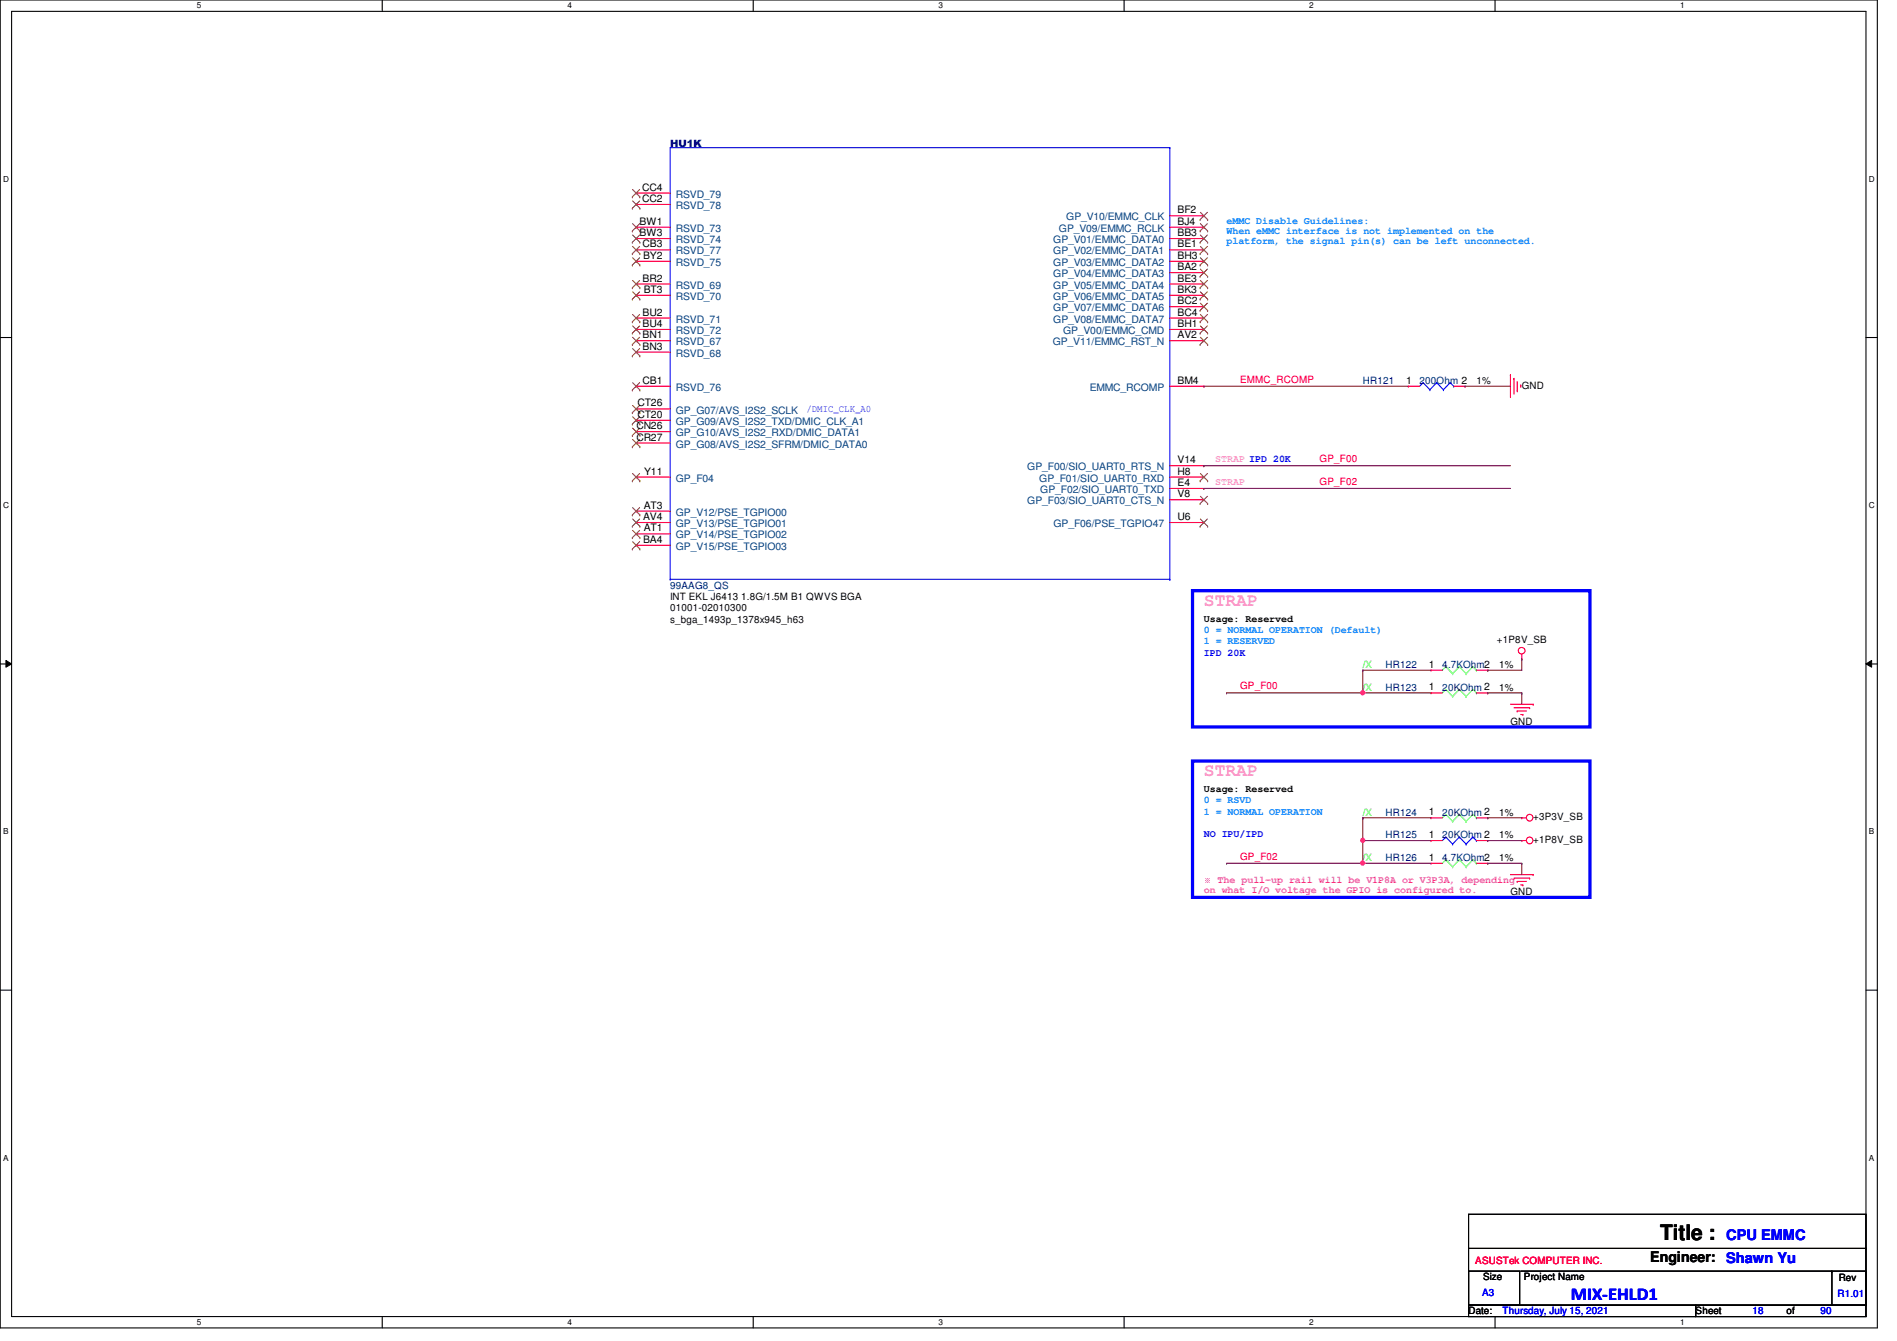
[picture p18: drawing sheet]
<svg xmlns="http://www.w3.org/2000/svg" width="297mm" height="210mm" viewBox="0 0 297 210" stroke-linecap="round" stroke-linejoin="round" font-family="sans-serif">
<defs><g id="words">
<text font-size="3.3" x="260" y="194.1">Title :</text>
<g font-size="2.8" fill="#ff80ff">
<text x="188.5" y="94.8">STRAP</text>
<text x="188.5" y="121.5">STRAP</text>
</g>
<text font-size="2.8" fill="#00f" x="246" y="203.5">MIX-EHLD1</text>
<text font-size="2.3" x="258.4" y="197.5">Engineer:</text>
<g font-size="2.3" fill="#00f">
<text x="270.3" y="194.1">CPU EMMC</text>
<text x="270.3" y="197.7">Shawn Yu</text>
</g>
<g font-size="1.6" fill="#000080">
<text x="104.9" y="23.1">HU1K</text>
<text x="213.4" y="60.1">HR121</text>
<text x="222.3" y="60.1">200Ohm 2</text>
<text x="104.9" y="92.1">99AAG8_QS</text>
<text x="217" y="104.6">HR122</text>
<text x="225.8" y="104.6">4.7KOhm2</text>
<text x="217" y="108.1">HR123</text>
<text x="225.8" y="108.1">20KOhm 2</text>
<text x="217" y="127.7">HR124</text>
<text x="217" y="131.2">HR125</text>
<text x="225.8" y="127.7">20KOhm 2</text>
<text x="225.8" y="131.2">20KOhm 2</text>
<text x="217" y="134.8">HR126</text>
<text x="225.8" y="134.8">4.7KOhm2</text>
</g>
<g font-size="1.6">
<text x="100.5" y="29.8">CC4</text>
<text x="100.2" y="35.2">BW1</text>
<text x="100.5" y="31.6">CC2</text>
<text x="184.4" y="35.2">BJ4</text>
<text x="184.4" y="33.4">BF2</text>
<text x="100.2" y="37">BW3</text>
<text x="100.6" y="38.7">CB3</text>
<text x="100.7" y="40.5">BY2</text>
<text x="184.4" y="37">BB3</text>
<text x="184.4" y="38.7">BE1</text>
<text x="184.4" y="40.5">BH3</text>
<text x="100.6" y="44.1">BR2</text>
<text x="100.8" y="45.8">BT3</text>
<text x="184.4" y="42.3">BA2</text>
<text x="184.4" y="44.1">BE3</text>
<text x="184.4" y="45.8">BK3</text>
<text x="184.4" y="47.6">BC2</text>
<text x="100.6" y="51.2">BU4</text>
<text x="100.6" y="49.4">BU2</text>
<text x="100.6" y="53">BN1</text>
<text x="184.4" y="51.2">BH1</text>
<text x="184.4" y="49.4">BC4</text>
<text x="184.4" y="53">AV2</text>
<text x="100.6" y="54.7">BN3</text>
<text x="99.8" y="63.6">CT26</text>
<text x="99.8" y="65.4">CT20</text>
<text x="100.6" y="60.1">CB1</text>
<text x="184.4" y="60.1">BM4</text>
<text x="220.2" y="60.1">1</text>
<text x="231.2" y="60.1">1%</text>
<text x="238.3" y="60.8">GND</text>
<text x="99.6" y="69">CR27</text>
<text x="99.6" y="67.2">CN26</text>
<text x="100.9" y="74.3">Y11</text>
<text x="184.4" y="72.5">V14</text>
<text x="184.4" y="74.3">H8</text>
<text x="184.4" y="76.1">E4</text>
<text x="184.4" y="77.9">V8</text>
<text x="100.7" y="81.4">AV4</text>
<text x="100.8" y="79.6">AT3</text>
<text x="100.8" y="83.2">AT1</text>
<text x="184.4" y="81.4">U6</text>
<text x="100.7" y="85">BA4</text>
<text x="104.9" y="95.7">01001-02010300</text>
<text x="104.9" y="93.9">INT EKL J6413 1.8G/1.5M B1 QWVS BGA</text>
<text x="104.9" y="97.5">s_bga_1493p_1378x945_h63</text>
<text x="188.5" y="97.3">Usage: Reserved</text>
<text x="234.4" y="100.7">+1P8V_SB</text>
<text x="223.7" y="104.5">1</text>
<text x="234.7" y="104.6">1%</text>
<text x="223.7" y="108.1">1</text>
<text x="234.7" y="108.1">1%</text>
<text x="236.5" y="113.5">GND</text>
<text x="188.5" y="124">Usage: Reserved</text>
<text x="223.7" y="127.6">1</text>
<text x="223.7" y="131.2">1</text>
<text x="234.7" y="127.7">1%</text>
<text x="234.7" y="131.2">1%</text>
<text x="240.1" y="132">+1P8V_SB</text>
<text x="240.1" y="128.4">+3P3V_SB</text>
<text x="223.7" y="134.7">1</text>
<text x="234.7" y="134.8">1%</text>
<text x="236.5" y="140.1">GND</text>
<text x="232.2" y="200.4">Size</text>
<text x="238.6" y="200.4">Project Name</text>
<text x="287.9" y="200.6">Rev</text>
<text x="230" y="205.7">Date:</text>
<text x="265.5" y="205.7">Sheet</text>
<text x="279.7" y="205.7">of</text>
</g>
<g font-size="1.6" fill="#004080">
<text x="105.8" y="32.7">RSVD_78</text>
<text x="105.8" y="30.9">RSVD_79</text>
<text x="167" y="34.5">GP_V10/EMMC_CLK</text>
<text x="105.8" y="38.1">RSVD_74</text>
<text x="105.8" y="36.3">RSVD_73</text>
<text x="105.8" y="41.6">RSVD_75</text>
<text x="105.8" y="39.8">RSVD_77</text>
<text x="164.9" y="38.1">GP_V01/EMMC_DATA0</text>
<text x="164.9" y="39.8">GP_V02/EMMC_DATA1</text>
<text x="164.9" y="41.6">GP_V03/EMMC_DATA2</text>
<text x="165.8" y="36.3">GP_V09/EMMC_RCLK</text>
<text x="105.8" y="46.9">RSVD_70</text>
<text x="105.8" y="45.2">RSVD_69</text>
<text x="164.9" y="43.4">GP_V04/EMMC_DATA3</text>
<text x="164.9" y="45.2">GP_V05/EMMC_DATA4</text>
<text x="164.9" y="46.9">GP_V06/EMMC_DATA5</text>
<text x="105.8" y="52.3">RSVD_72</text>
<text x="105.8" y="50.5">RSVD_71</text>
<text x="164.9" y="48.7">GP_V07/EMMC_DATA6</text>
<text x="164.9" y="50.5">GP_V08/EMMC_DATA7</text>
<text x="166.5" y="52.3">GP_V00/EMMC_CMD</text>
<text x="105.8" y="55.8">RSVD_68</text>
<text x="105.8" y="54.1">RSVD_67</text>
<text x="164.8" y="54.1">GP_V11/EMMC_RST_N</text>
<text x="105.8" y="61.2">RSVD_76</text>
<text x="105.8" y="64.7">GP_G07/AVS_I2S2_SCLK</text>
<text x="170.6" y="61.2">EMMC_RCOMP</text>
<text x="105.8" y="70.1">GP_G08/AVS_I2S2_SFRM/DMIC_DATA0</text>
<text x="105.8" y="66.5">GP_G09/AVS_I2S2_TXD/DMIC_CLK_A1</text>
<text x="105.8" y="68.3">GP_G10/AVS_I2S2_RXD/DMIC_DATA1</text>
<text x="105.8" y="75.4">GP_F04</text>
<text x="160.9" y="73.6">GP_F00/SIO_UART0_RTS_N</text>
<text x="162.7" y="75.4">GP_F01/SIO_UART0_RXD</text>
<text x="162.9" y="77.2">GP_F02/SIO_UART0_TXD</text>
<text x="105.8" y="80.7">GP_V12/PSE_TGPIO00</text>
<text x="105.8" y="82.5">GP_V13/PSE_TGPIO01</text>
<text x="160.9" y="79">GP_F03/SIO_UART0_CTS_N</text>
<text x="165" y="82.5">GP_F06/PSE_TGPIO47</text>
<text x="105.8" y="84.3">GP_V14/PSE_TGPIO02</text>
<text x="105.8" y="86.1">GP_V15/PSE_TGPIO03</text>
</g>
<g font-size="1.6" fill="#0080ff">
<text x="192.1" y="35.1">eMMC Disable Guidelines:</text>
<text x="192.1" y="36.6">When eMMC interface is not implemented on the</text>
<text x="192.1" y="38.2">platform, the signal pin(s) can be left unconnected.</text>
<text x="188.5" y="99.1">0 = NORMAL OPERATION (Default)</text>
<text x="188.5" y="100.8">1 = RESERVED</text>
<text x="188.5" y="125.7">0 = RSVD</text>
<text x="188.5" y="127.5">1 = NORMAL OPERATION</text>
</g>
<g font-size="1.6" fill="#f00">
<text x="194.2" y="59.9">EMMC_RCOMP</text>
<text x="206.6" y="72.3">GP_F00</text>
<text x="206.6" y="75.9">GP_F02</text>
<text x="194.2" y="107.9">GP_F00</text>
<text x="194.2" y="134.6">GP_F02</text>
<text x="231" y="197.9">ASUSTek COMPUTER INC.</text>
</g>
<g font-size="1.6" fill="#00f">
<text x="126.3" y="64.5">/DMIC_CLK_A0</text>
<text x="188.5" y="102.6">IPD 20K</text>
<text x="188.5" y="131.1">NO IPU/IPD</text>
<text x="232.1" y="202.9">A3</text>
<text x="287.7" y="203.1">R1.01</text>
<text x="235.3" y="205.7">Thursday, July 15, 2021</text>
<text x="274.4" y="205.7">18</text>
<text x="285.1" y="205.7">90</text>
</g>
<g font-size="1.6" fill="#ff80ff">
<text x="190.3" y="72.4">STRAP IPD 20K</text>
<text x="190.3" y="75.9">STRAP</text>
</g>
<g font-size="1.6" fill="#0f0">
<text x="213.4" y="104.6">/X</text>
<text x="213.4" y="108.1">/X</text>
<text x="213.4" y="127.7">/X</text>
<text x="213.4" y="134.8">/X</text>
</g>
<g font-size="1.6" fill="#f0f">
<text x="188.5" y="139.7">on what I/O voltage the GPIO is configured to.</text>
<text x="190.7" y="138.2">The pull-up rail will be V1P8A or V3P3A, depending</text>
</g>
<g font-size="1.3">
<text x="30.8" y="1.3">5</text>
<text x="88.9" y="1.3">4</text>
<text x="146.9" y="1.3">3</text>
<text x="205" y="1.3">2</text>
<text x="263.1" y="1.3">1</text>
<text x=".5" y="28.4">D</text>
<text x="292.6" y="28.4">D</text>
<text x=".5" y="79.5">C</text>
<text x="292.6" y="79.5">C</text>
<text x=".5" y="130.6">B</text>
<text x="292.6" y="130.6">B</text>
<text x=".5" y="181.7">A</text>
<text x="292.6" y="181.7">A</text>
<text x="30.8" y="207.4">5</text>
<text x="88.9" y="207.4">4</text>
<text x="146.9" y="207.4">3</text>
<text x="205" y="207.4">2</text>
<text x="263.1" y="207.4">1</text>
</g>
<text font-size="1.2" fill="#f0f" x="188.5" y="138.2">※</text>
</g></defs>
<path d="M0 0h294v207.9h-294zM1.8 1.8h290.4v204.3h-290.4z" fill="none" stroke="#000" stroke-width=".17"/>
<g fill="#fff">
<path d="M30.8 .2h.7v1.4h-.7z"/>
<path d="M30.8 206.2h.7v1.4h-.7z"/>
</g>
<path d="M59.9 0v1.8M59.9 206.1v1.8" fill="none" stroke="#000" stroke-width=".17"/>
<g fill="#fff">
<path d="M88.9 .2h.6v1.4h-.6z"/>
<path d="M88.9 206.2h.6v1.4h-.6z"/>
</g>
<path d="M117.9 0v1.8M117.9 206.1v1.8" fill="none" stroke="#000" stroke-width=".17"/>
<g fill="#fff">
<path d="M146.9 .2h.7v1.4h-.7z"/>
<path d="M146.9 206.2h.7v1.4h-.7z"/>
</g>
<path d="M176 0v1.8M176 206.1v1.8" fill="none" stroke="#000" stroke-width=".17"/>
<g fill="#fff">
<path d="M205 .2h.7v1.4h-.7z"/>
<path d="M205 206.2h.7v1.4h-.7z"/>
</g>
<path d="M234.1 0v1.8M234.1 206.1v1.8" fill="none" stroke="#000" stroke-width=".17"/>
<g fill="#fff">
<path d="M263.1 .2h.7v1.4h-.7z"/>
<path d="M263.1 206.2h.7v1.4h-.7z"/>
<path d="M.5 27.3h.9v1.4h-.9z"/>
<path d="M292.6 27.3h.9v1.4h-.9z"/>
<path d="M.5 78.4h.9v1.4h-.9z"/>
<path d="M292.6 78.4h.9v1.4h-.9z"/>
</g>
<path d="M0 52.8h1.8M292.2 52.8h1.8" fill="none" stroke="#000" stroke-width=".17"/>
<g fill="#fff">
<path d="M.5 129.5h.8v1.4h-.8z"/>
<path d="M292.6 129.5h.9v1.4h-.9z"/>
</g>
<path d="M0 103.9h1.8M292.2 103.9h1.8" fill="none" stroke="#000" stroke-width=".17"/>
<path d="M.9 103.4l.9 .5-.9 .5zM292.2 103.9l.9-.5v1z" fill="#000"/>
<path d="M.9 103.4l.9 .5-.9 .5zM292.2 103.9l.9-.5v1z" fill="none" stroke="#000" stroke-width=".16"/>
<g fill="#fff">
<path d="M.5 180.5h.8v1.4h-.8z"/>
<path d="M292.6 180.5h.9v1.4h-.9z"/>
</g>
<path d="M0 155h1.8M292.2 155h1.8M230 190.1h62.2v14.2h-62.2zM230 199h8v5.3h-8zM230 195.4h62.2M238.1 199h48.7M286.8 199h5.4v5.3h-5.4zM286.8 199h.1M292.2 195.4h.1M230 204.3h35.5v1.8h-35.5zM265.5 204.3h26.7v1.8h-26.7z" fill="none" stroke="#000" stroke-width=".17"/>
<path d="M186.7 92.5h62.3v21.3h-62.3zM186.7 119.1h62.3v21.4h-62.3z" fill="none" stroke="#00f" stroke-width=".51"/>
<g fill="none" stroke="#f00" stroke-width=".17">
<path d="M99.6 32h.1M99.6 30.2h.1M99.6 37.3h.1M99.6 35.6h.1M99.6 39.1h.1M99.6 32h5.3M99.6 30.2h5.3M99.6 37.3h5.3M99.6 35.6h5.3M99.6 39.1h5.3M183.2 37.3h5.3M183.2 35.6h5.3"/>
<path d="M183.2 39.1h5.3M183.2 33.8h5.3M188.5 37.3h.1M188.5 39.1h.1M188.5 35.6h.1M188.5 33.8h.1M99.6 46.2h.1M99.6 44.4h.1M99.6 51.6h.1M99.6 49.8h.1M99.6 55.1h.1M99.6 53.3h.1"/>
<path d="M99.6 40.9h.1M99.6 46.2h5.3M99.6 44.4h5.3M99.6 51.6h5.3M99.6 49.8h5.3M99.6 55.1h5.3M99.6 53.3h5.3M99.6 40.9h5.3M183.2 46.2h5.3M183.2 44.4h5.3M183.2 51.6h5.3M183.2 49.8h5.3"/>
<path d="M183.2 53.3h5.3M183.2 40.9h5.3M183.2 42.7h5.3M183.2 48h5.3M188.5 51.6h.1M188.5 40.9h.1M188.5 42.7h.1M188.5 44.4h.1M188.5 46.2h.1M188.5 48h.1M188.5 49.8h.1M188.5 53.3h.1"/>
<path d="M236.5 58.7h.1M236.5 58.7v3.5M237.1 59.2h.1M237.1 59.2v2.5M237.6 59.7v1.5M99.6 60.5h.1M99.6 74.7h.1M99.6 64h.1M99.6 69.3h.1M99.6 65.8h.1M99.6 67.6h.1M99.6 60.5h5.3"/>
<path d="M99.6 74.7h5.3M99.6 64h5.3M99.6 69.3h5.3M99.6 65.8h5.3M99.6 67.6h5.3M183.2 60.5h5.3M183.2 72.9h5.3M183.2 74.7h5.3M183.2 76.5h5.3M183.2 78.2h5.3M188.5 60.5h.1M188.5 72.9h.1"/>
<path d="M188.5 74.7h.1M188.5 76.5h.1M188.5 78.2h.1M220.5 60.5h.1M220.5 60.5h1.8M227.6 60.5h1.8M229.4 60.5h.1M237.6 61.2h.1M238.1 60.3h.1M238.1 60.3v.3M99.6 80h.1M99.6 81.8h.1"/>
<path d="M99.6 83.6h.1M99.6 85.3h.1M99.6 81.8h5.3M99.6 80h5.3M99.6 83.6h5.3M99.6 85.3h5.3M183.2 81.8h5.3M188.5 81.8h.1M224.1 108.5h.1M224.1 104.9h.1M224.1 108.5h1.7M224.1 104.9h1.7"/>
<path d="M231.2 108.5h1.8M231.2 104.9h1.8M233 108.5h.1M233 104.9h.1M236.5 110.2h3.6M237.1 110.8h2.4M237.6 111.3h.1M237.6 111.3h1.4M238.1 111.8h.4M238.3 103.1h.1M238.3 102.4v.7M238.5 111.8h.1"/>
<path d="M239.5 110.8h.1M240.1 110.2h.1M224.1 135.1h.1M224.1 128h.1M224.1 131.6h.1M224.1 131.6h1.7M224.1 128h1.7M224.1 135.1h1.7M231.2 131.6h1.8M231.2 128h1.8M231.2 135.1h1.8M233 135.1h.1"/>
<path d="M233 128h.1M233 131.6h.1M236.5 136.9h3.6M237.1 137.5h2.4M237.6 138h.1M237.6 138h1.4M238.1 138.5h.4M238.3 131.6h.1M238.3 128h.1M238.3 131.6h.7M238.3 128h.7M238.5 138.5h.1"/>
<path d="M239.5 137.5h.1M240.1 136.9h.1"/>
<circle cx="238.3" cy="101.8" r=".52"/>
<circle cx="239.5" cy="131.5" r=".52"/>
<circle cx="239.5" cy="128" r=".52"/>
</g>
<g fill="none" stroke="#00f" stroke-width=".17">
<path d="M183.2 23.1h.1M183.2 23.1h-78.3v67.6M183.2 23.1v67.6M222.8 59.9h.1M222.8 59.9l1.1 1.1M222.8 59.9l-.5 .6M225 59.9h.1M225 59.9l1 1.1M225 59.9l-1.1 1.1M227.1 59.9h.1M227.1 59.9l.5 .6M227.1 59.9l-1.1 1.1"/>
<path d="M223.9 61h.1M226 61h.1M227.6 60.5h.1M104.9 90.7h.1M104.9 90.7h78.3M183.2 90.7h.1M226.4 131h.1M226.4 131l1.1 1.1M226.4 131l-.6 .6M227.5 132.1h.1M228.5 131h.1M228.5 131l1.1 1.1"/>
<path d="M228.5 131l-1 1.1M229.6 132.1h.1M230.6 131h.1M230.6 131l.6 .6M230.6 131l-1 1.1M231.2 131.6h.1"/>
</g>
<g fill="none" stroke="#804000" stroke-width=".16">
<path d="M99 32.6h.1M99 30.8h.1M99 37.9h.1M99 36.2h.1M99 39.7h.1M99.1 31.5l1.1 1.1M99.1 29.7l1.1 1.1M99.1 36.8l1.1 1.1M99.1 35l1.1 1.2M99.1 38.6l1.1 1.1M100.2 31.5l-1.2 1.1M100.2 29.7l-1.2 1.1"/>
<path d="M100.2 36.8l-1.2 1.1M100.2 35l-1.2 1.2M100.2 38.6l-1.2 1.1M100.2 32.6h.1M100.2 30.8h.1M100.2 37.9h.1M100.2 36.2h.1M100.2 39.7h.1M187.9 37.9h.1M187.9 39.7h.1M187.9 36.2h.1M187.9 34.4h.1"/>
<path d="M188 36.8l1.1 1.1M188 38.6l1.1 1.1M188 35l1.1 1.2M188 33.2l1.1 1.2M189.1 36.8l-1.2 1.1M189.1 38.6l-1.2 1.1M189.1 35l-1.2 1.2M189.1 33.2l-1.2 1.2M189.1 37.9h.1M189.1 39.7h.1M189.1 36.2h.1M189.1 34.4h.1"/>
<path d="M99 46.8h.1M99 45h.1M99 52.2h.1M99 50.4h.1M99 55.7h.1M99 53.9h.1M99 41.5h.1M99.1 45.7l1.1 1.1M99.1 43.9l1.1 1.1M99.1 51l1.1 1.2M99.1 49.2l1.1 1.2M99.1 54.6l1.1 1.1"/>
<path d="M99.1 52.8l1.1 1.1M99.1 40.3l1.1 1.2M99.1 59.9l1.1 1.1M100.2 45.7l-1.2 1.1M100.2 43.9l-1.2 1.1M100.2 51l-1.2 1.2M100.2 49.2l-1.2 1.2M100.2 54.6l-1.2 1.1M100.2 52.8l-1.2 1.1M100.2 40.3l-1.2 1.2M100.2 59.9l-1.2 1.1M100.2 46.8h.1"/>
<path d="M100.2 45h.1M100.2 52.2h.1M100.2 50.4h.1M100.2 55.7h.1M100.2 53.9h.1M100.2 41.5h.1M187.9 52.2h.1M187.9 41.5h.1M187.9 43.3h.1M187.9 45h.1M187.9 46.8h.1M187.9 48.6h.1"/>
<path d="M187.9 50.4h.1M187.9 53.9h.1M188 51l1.1 1.2M188 40.3l1.1 1.2M188 42.1l1.1 1.2M188 43.9l1.1 1.1M188 45.7l1.1 1.1M188 47.5l1.1 1.1M188 49.2l1.1 1.2M188 52.8l1.1 1.1M189.1 51l-1.2 1.2M189.1 40.3l-1.2 1.2"/>
<path d="M189.1 42.1l-1.2 1.2M189.1 43.9l-1.2 1.1M189.1 45.7l-1.2 1.1M189.1 47.5l-1.2 1.1M189.1 49.2l-1.2 1.2M189.1 52.8l-1.2 1.1M189.1 52.2h.1M189.1 41.5h.1M189.1 43.3h.1M189.1 45h.1M189.1 46.8h.1M189.1 48.6h.1"/>
<path d="M189.1 50.4h.1M189.1 53.9h.1M99 61h.1M99 75.3h.1M99 64.6h.1M99 69.9h.1M99 66.4h.1M99 68.2h.1M99.1 74.1l1.1 1.2M99.1 63.5l1.1 1.1M99.1 68.8l1.1 1.1M99.1 65.2l1.1 1.2"/>
<path d="M99.1 67l1.1 1.2M99.1 79.5l1.1 1.1M100.2 74.1l-1.2 1.2M100.2 63.5l-1.2 1.1M100.2 68.8l-1.2 1.1M100.2 65.2l-1.2 1.2M100.2 67l-1.2 1.2M100.2 79.5l-1.2 1.1M100.2 61h.1M100.2 75.3h.1M100.2 64.6h.1M100.2 69.9h.1"/>
<path d="M100.2 66.4h.1M100.2 68.2h.1M187.9 75.3h.1M187.9 78.8h.1M188 74.1l1.1 1.2M188 77.7l1.1 1.1M189.1 74.1l-1.2 1.2M189.1 77.7l-1.2 1.1M189.1 75.3h.1M189.1 78.8h.1M99 80.6h.1M99 82.4h.1"/>
<path d="M99 84.2h.1M99 85.9h.1M99.1 81.2l1.1 1.2M99.1 83l1.1 1.2M99.1 84.8l1.1 1.1M100.2 81.2l-1.2 1.2M100.2 83l-1.2 1.2M100.2 84.8l-1.2 1.1M100.2 80.6h.1M100.2 82.4h.1M100.2 84.2h.1M100.2 85.9h.1"/>
<path d="M187.9 82.4h.1M188 81.2l1.1 1.2M189.1 81.2l-1.2 1.2M189.1 82.4h.1"/>
</g>
<g fill="none" stroke="#0f0" stroke-width=".17">
<path d="M226.4 107.9h.1M226.4 104.4h.1M226.4 107.9l1.1 1.1M226.4 107.9l-.6 .6M226.4 104.4l1.1 1.1M226.4 104.4l-.6 .5M227.5 109h.1M227.5 105.5h.1M228.5 107.9h.1M228.5 104.4h.1M228.5 107.9l1.1 1.1M228.5 107.9l-1 1.1"/>
<path d="M228.5 104.4l1.1 1.1M228.5 104.4l-1 1.1M229.6 109h.1M229.6 105.5h.1M230.6 107.9h.1M230.6 104.4h.1M230.6 107.9l.6 .6M230.6 107.9l-1 1.1M230.6 104.4l.6 .5M230.6 104.4l-1 1.1M231.2 108.5h.1M231.2 104.9h.1"/>
<path d="M226.4 134.6h.1M226.4 127.5h.1M226.4 134.6l1.1 1.1M226.4 134.6l-.6 .5M226.4 127.5l1.1 1.1M226.4 127.5l-.6 .5M227.5 135.7h.1M227.5 128.6h.1M228.5 134.6h.1M228.5 127.5h.1M228.5 134.6l1.1 1.1M228.5 134.6l-1 1.1"/>
<path d="M228.5 127.5l1.1 1.1M228.5 127.5l-1 1.1M229.6 135.7h.1M229.6 128.6h.1M230.6 134.6h.1M230.6 127.5h.1M230.6 134.6l.6 .5M230.6 134.6l-1 1.1M230.6 127.5l.6 .5M230.6 127.5l-1 1.1M231.2 135.1h.1M231.2 128h.1"/>
</g>
<g fill="none" stroke="#800040" stroke-width=".17">
<path d="M188.5 60.5h.1M188.5 72.9h.1M188.5 76.5h.1M188.5 60.5h32M188.5 72.9h48M188.5 76.5h48M229.4 60.5h.1M229.4 60.5h7.1M213.4 104.9h.1M213.4 104.9h10.7M213.4 104.9v3.6M233 104.9h.1"/>
<path d="M233 108.5h.1M233 104.9h5.3M233 108.5h5.3"/>
</g>
<circle cx="213.4" cy="108.4" r=".32" fill="#f0f"/>
<circle cx="213.4" cy="108.4" r=".32" fill="none" stroke="#f0f" stroke-width=".17"/>
<g fill="none" stroke="#800040" stroke-width=".17">
<path d="M192.1 108.5h.1M192.1 108.5h32M213.4 108.5h.1M238.3 103.1h.1M238.3 108.5h.1M238.3 103.1v1.8M238.3 108.5v1.7M213.4 131.6h.1M213.4 135.1h.1M213.4 135.1h10.7M213.4 131.6v3.5M233 135.1h.1"/>
<path d="M233 135.1h5.3"/>
</g>
<circle cx="213.4" cy="135.1" r=".32" fill="#f0f"/>
<circle cx="213.4" cy="135.1" r=".32" fill="none" stroke="#f0f" stroke-width=".17"/>
<path d="M192.1 135.1h.1M192.1 135.1h21.3M213.4 131.6h.1M213.4 131.6h10.7M233 131.6h.1M233 131.6h5.3M238.3 135.1h.1M238.3 135.1v1.8" fill="none" stroke="#800040" stroke-width=".17"/>
<circle cx="213.4" cy="131.5" r=".32" fill="#f0f"/>
<circle cx="213.4" cy="131.5" r=".32" fill="none" stroke="#f0f" stroke-width=".17"/>
<path d="M213.4 128h.1M213.4 128h10.7M213.4 128v3.6M233 128h.1M233 128h5.3" fill="none" stroke="#800040" stroke-width=".17"/>
<circle cx="213.4" cy="108.4" r=".32" fill="#f0f"/>
<circle cx="213.4" cy="108.4" r=".32" fill="none" stroke="#f0f" stroke-width=".17"/>
<circle cx="213.4" cy="135.1" r=".32" fill="#f0f"/>
<circle cx="213.4" cy="135.1" r=".32" fill="none" stroke="#f0f" stroke-width=".17"/>
<circle cx="213.4" cy="131.5" r=".32" fill="#f0f"/>
<circle cx="213.4" cy="131.5" r=".32" fill="none" stroke="#f0f" stroke-width=".17"/>
<use href="#words"/>
</svg>
